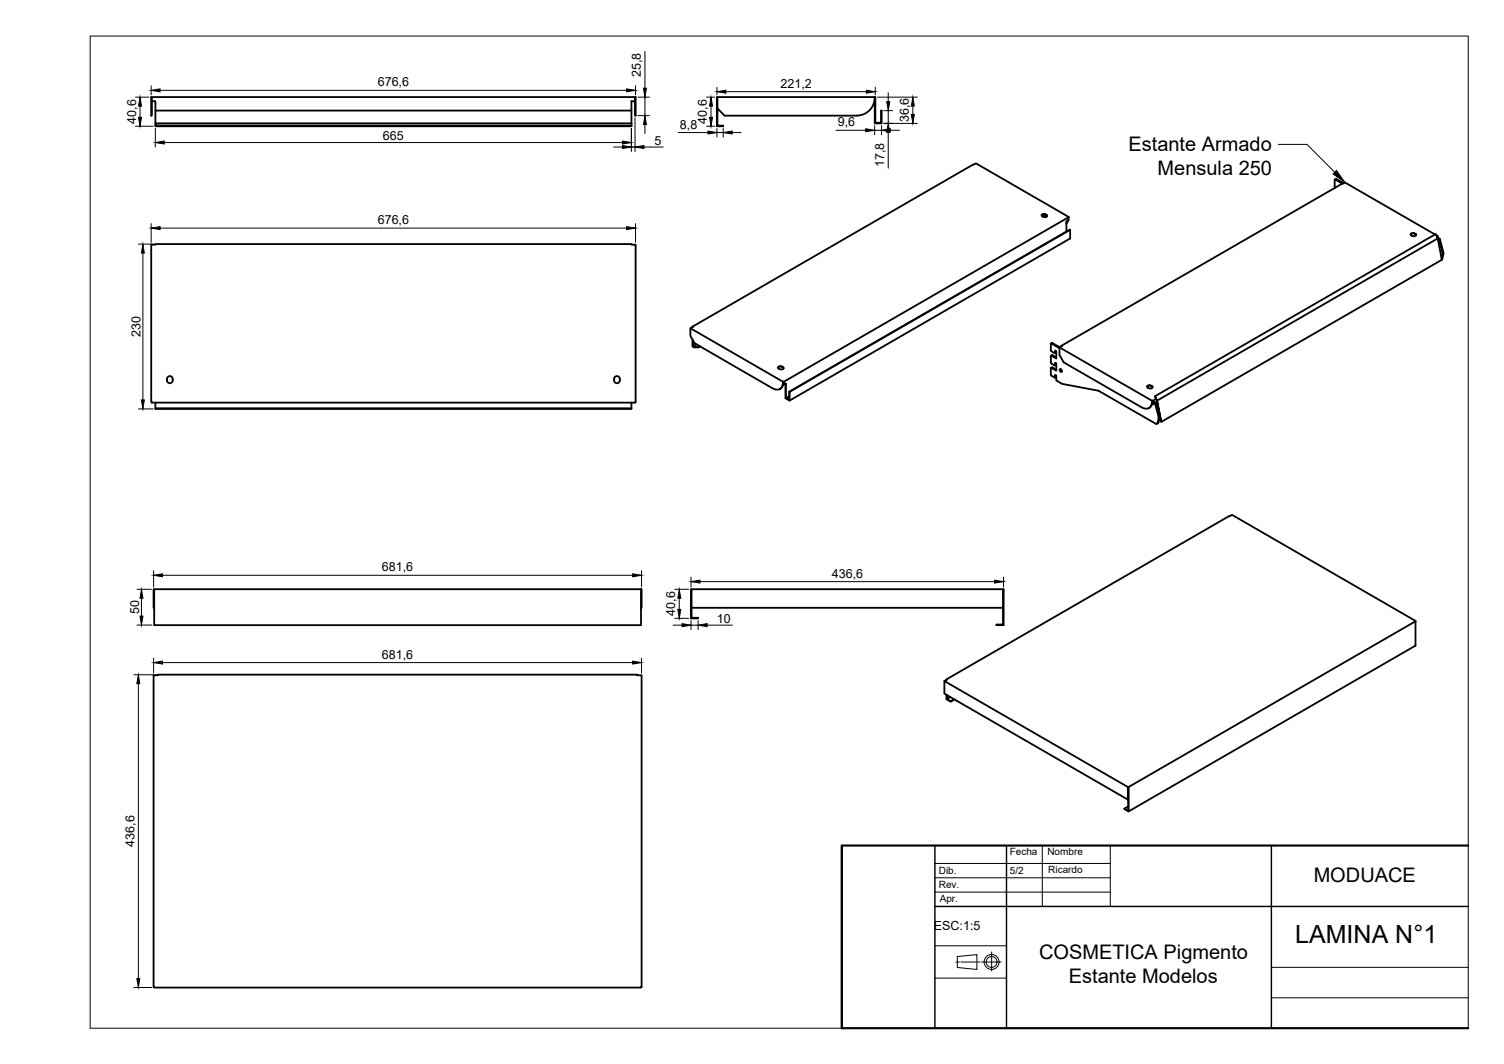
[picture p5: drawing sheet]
<svg xmlns="http://www.w3.org/2000/svg" width="420mm" height="297mm" viewBox="0 0 420 297" stroke-linecap="round" stroke-linejoin="round" font-family="sans-serif">
<defs><g id="words">
<text font-size="7" x="361.8" y="263.4">LAMINA N°1</text>
<g font-size="5.6">
<text x="315.3" y="42.3">Estante Armado</text>
<text x="323.4" y="49">Mensula 250</text>
<text x="367" y="246.3">MODUACE</text>
<text x="290.3" y="267.8">COSMETICA Pigmento</text>
<text x="298.6" y="274.4">Estante Modelos</text>
</g>
<g font-size="3.5">
<text x="179" y="21.6" transform="rotate(-90 179 21.6)">25,8</text>
<text x="105.5" y="24.1">676,6</text>
<text x="218.1" y="24.5">221,2</text>
<text x="38" y="34.5" transform="rotate(-90 38 34.5)">40,6</text>
<text x="189.9" y="35.9">8,8</text>
<text x="197.5" y="34.5" transform="rotate(-90 197.5 34.5)">40,6</text>
<text x="234" y="35.2">9,6</text>
<text x="253.9" y="34.2" transform="rotate(-90 253.9 34.2)">36,6</text>
<text x="107" y="39.1">665</text>
<text x="182.9" y="40.4">5</text>
<text x="247" y="46.7" transform="rotate(-90 247 46.7)">17,8</text>
<text x="105.5" y="62.6">676,6</text>
<text x="39.2" y="94" transform="rotate(-90 39.2 94)">230</text>
<text x="106.7" y="159.5">681,6</text>
<text x="232.4" y="161.3">436,6</text>
<text x="38.9" y="171.4" transform="rotate(-90 38.9 171.4)">50</text>
<text x="188.6" y="171.9" transform="rotate(-90 188.6 171.9)">40,6</text>
<text x="200.3" y="173.9">10</text>
<text x="106.7" y="183.9">681,6</text>
<text x="37.5" y="236.3" transform="rotate(-90 37.5 236.3)">436,6</text>
<text x="260.9" y="259.6">ESC:1:5</text>
</g>
<g font-size="2.8">
<text x="282.1" y="238.6">Fecha</text>
<text x="292.6" y="238.7">Nombre</text>
<text x="262.3" y="243.9">Dib.</text>
<text x="282.2" y="243.9">5/2</text>
<text x="292.9" y="243.6">Ricardo</text>
<text x="262.3" y="247.9">Rev.</text>
<text x="262.5" y="251.9">Apr.</text>
</g>
</g></defs>
<!-- layer: MD_Visible -->
<g fill="none" stroke="#000" stroke-width=".51">
<path d="M42.4 27.1h-.2v5.2h.2v-4M43.4 35.1v.1h1M175.4 35.1h-131v.1h131M176.4 34.4v.8h-1v-.1h1M176.4 34.4h-133v.7h1M176.4 30.9h-133v3.5M177.4 28.3v-1.2h.2v5.2h-.2v-4h-1v6.1M177.4 27.1h-135v1.2h1v2.6M200.4 30.3v4.8h1.6v.1h-1M200.4 27.1h44.1v7.2h1.6v-3.4h.2v3.5h-1.9v-7.1M244.4 27.3a5 5 0 0 1-5 5h-37l-2-2v-3.2h-.1v8.1h.7v-.1M244.4 27.1v.2"/>
<path d="M244.4 28.3h.1M291.2 60l1.1 .6M372.8 50.2l.2-.1 2.1 1.2M372.8 52l.3 .4M372.9 50.2v1.8M372.9 50.1l.4-.1 2 1.1M42.2 68.3h1.2v-.2h133v.2h1.2v43.9l-.2 .2h-135l-.2-.2zM291.4 60.5l-.4-.3a.8 .8 0 0 1 .8-.5 .8 .8 0 0 1 .7 .7l-.4 .2-.7-.1M292.3 60.1l.2 .2M292.4 60.1l-.7-.3-.7 .4M298.3 61.5l-.4 .8M298.4 61.5l-.5 .8"/>
<path d="M298.5 60.5v1l-.6 .3v2.9M299 64.2l-78.4 45.2v2.4M394.5 65.8l.7 .1 .4-.2a.81 .81 0 0 0-.7-.6 .81 .81 0 0 0-.8 .4l.4 .4M395.4 65.4l.2 .2M395.5 65.4l-.7-.2-.7 .3M400.9 65.5l-25.2-14.6-79.1 45.6M401.2 65.6l.4 .3-.2 .2M401.6 65.9v.6l.2-.1 .4 .3-.2 .2M401.6 66.6l-78.3 45.2M401.7 66.7l.3 .2 1 3.7-.3 1.5M402.2 66.7l1 3.8M403.2 70.5l-.4 1.9"/>
<path d="M192.9 91.6l26 15M193.5 91.2l79.1-45.6 25.9 14.9-79.6 46.1v.8l.6-.4v4.1M193.5 94.8v1.9l.4 .2M193.5 91.2l-.6 .4v2.2l1.2 2 21.7 12.6a1.83 1.83 0 0 0 2.1 .1 1.83 1.83 0 0 0 .9-1.9M193.5 91.2v.1M193.5 95v1.7M193.9 97h1.2M194.5 96.1l-1 .6 .4 .2h1.2M195.5 96.7l-.4 .3 .5-.3M293.6 99.3l.3-.2 1.2 .7M293.6 95.9l.4-.2 2 1.2M293.7 98.1l.9 .5"/>
<path d="M294.7 98.5l-.1 .1M294.7 98.5v-.6l.4 .2v2l-1.4-.8-.2 .1 .1 1.9 1 .7M295 98.5l-.3 .1M295 98v.4M296 97.2l-2.4-1.3v1.9l.1 .3M296 97l26.1 14.9M296.6 96.6l-.6 .4v2.1l1.2 2.1 21.7 12.5a1.8 1.8 0 0 0 2.1 .2 1.8 1.8 0 0 0 .8-1.9M43.4 112.4v1.6M46.7 106.2a.79 .79 0 0 0 .7 .8 .79 .79 0 0 0 .8-.8M46.7 106.2a.86 .86 0 0 1 .7-1.2 .86 .86 0 0 1 .8 1.2M171.6 106.2a.79 .79 0 0 0 .7 .8 .79 .79 0 0 0 .8-.8M171.6 105.8a.85 .85 0 0 1 1-.8 .85 .85 0 0 1 .6 1.2"/>
<path d="M171.6 105.8v.4M176.4 112.4v1.8h-133v-.2h133M218.5 102.4l-.7-.1-.5 .4M218.5 102.3l-.7-.1-.4 .3a.82 .82 0 0 0 .7 .6 .82 .82 0 0 0 .8-.4l-.2-.2M218.5 102.5l.4 .3M218.5 102.3l.2 .2M218.8 106.6l-.3 1.4-.6 .6M218.8 106.5l.1 .9M219.4 107.1v4.1l1.2 .6 78.4-45.2v-2.4l-78.4 45.2M220.5 109.4v2.3l-1-.6 1-.5M294 102.6l-.4 .1M294 102.6l1.1 .6"/>
<path d="M294.6 102l.1-.8 .4 .3v2l-1.5-.8v1.9l1 .8 .1-.7 .4 .2v1.3l1.6 1 10.1 1.9M295 101.9l-.3 .1M295 105.2l-.3 .2M295 101.4v.4M295 104.8v.4M296.1 103.1l.4 .1 .1 .6-.4-.1zM296.3 103l.4 .7M306.8 109.1l16 9.2h.5l.4-1.5M320.4 108a.96 .96 0 0 1 1.6 .1M321.6 107.6h-.7l-.4 .2 .4 .6M321.6 107.7l.2 .1M321.8 107.8l.2 .4-.2 .2h-.9"/>
<path d="M321.8 112.7l-.3 .7-.5 .5M321.8 112.7l.3 .2 .1-.6 .5 .3 1 3.8M321.9 111.9v.1M321.9 112l-.1 .7M321.9 111.9l.2 .8M322.1 111.9v.8h.1M322.2 112.3l.3-.1 .4 .3-.2 .1M322.7 110.6l78.4-45.3 .5 1.3 1.2 5.9-78.4 45.3M322.9 112.5l1 3.8M323 111.4l-.9 .5M323.6 114.7v.2M323.6 116.4l.1 .4"/>
<path d="M323.7 114.6v.1M323.7 114.7v.5M323.9 116.2v.4M324 116.5l-.8-4.7-.5-1.2 .6 1.2 1.1 6-.3-1.2-.5 1.5-.4 .2M324.1 116.3l-.1 .1M324.2 117.1l-.4 .2M43.1 164.5v10h136v-10M179.1 164.5h.1v5.2h-.1M179.1 164.5h-136.2v5.2h.2M193.2 164.5h87v5.2h-87zM193.2 164.5h-.2v8.1h2v-.1h-1.8v-2.8M280.2 164.5h.2v10h-2v-.1h1.8v-4.7"/>
<path d="M395.4 173.3l-51.2-29.6-79.8 46M42.9 188.5h1.2v-.2h134v.2h1.1v87l-.1 .2h-136l-.2-.2zM264.4 194v1.2l1.2 .6M264.4 189.8l-.6 .3M264.5 194v1.1l1-.5M264.5 195.1l1.1 .7 1-.6M266.7 195.3l-1.1 .6M315.1 219.7v3.5zM315.1 219.7l-51.3-29.6v3.5l51.3 29.6M315.2 219.7l80.2-46.4v6.9l-80.1 46.3-1.2-.6 1.1 .5v-3.2M315.3 219.7v6.8M315.2 225.1l-1.1 .6"/>
</g>
<!-- layer: MD_Visible fina -->
<g fill="none" stroke="#000" stroke-width=".36">
<path d="M292.1 59.8v.2M292.4 60v.1M373.3 50l-.3 .1M395.2 65.2v.1M395.5 65.3v.1M402.9 72.2l-.2 .1M403.2 70.5l-.2 .1M403.2 70.9l-.2 .1M294 99.2l-.3 .1M294 95.8l-.3 .1M295 98.4l-.3 .1M218.5 102.3v.2"/>
<path d="M218.7 102.5v.1M218.8 106.6v.1M294 102.6l-.3 .1M295 101.8l-.3 .1M295 105.2l-.3 .1M321.6 107.7v.1M321.8 107.8v.1M321.9 112.5h.1M321.9 112h.1M323.6 117.9l-.2 .2M323.9 116.3l-.2 .1M324 116.7l-.3 .1"/>
</g>
<!-- layer: MD_Visible -->
<circle cx="321.9" cy="112" r=".24" fill="#000" stroke="#000" stroke-width=".28"/>
<!-- layer: Rotulo -->
<path d="M235.2 236.1v50.9M410.2 236.1h-175v50.9M235.2 287h175" fill="none" stroke="#000" stroke-width=".59"/>
<g fill="none" stroke="#000" stroke-width=".28">
<path d="M291.2 236.1v17M310.2 236.1v17M261.2 241.1h49M261.2 245.1h49M261.2 249.1h49M261.2 264h20M261.2 273.1h20M267 268.6h1M267.4 267l5.5-.5v4.1l-5.5-.5zM268.4 268.6h4.2M272.9 268.6h.9M274.2 268.6h5.5"/>
<path d="M277 265.7v5.4M355.2 270.1h55M355.2 278.6h55M25.2 287h385"/>
<circle cx="277" cy="268.6" r="2.09"/>
<circle cx="277" cy="268.6" r="1.51"/>
</g>
<path d="M261.2 236.1v50.9M281.2 236.1v50.9M355.2 236.1v50.9M261.2 253.1h149" fill="none" stroke="#000" stroke-width=".4"/>
<!-- layer: logo -->
<path d="M236.1 255.2h24.5v12.2h-24.5z" fill="none" stroke="#fff" stroke-width=".28"/>
<!-- layer: 0 -->
<g fill="none" stroke="#000" stroke-width=".28">
<path d="M180.2 14.3v10.3M37.9 35.2h4.9M37.9 27.1h3.7M39.1 29.6v3.2M42.2 24v2.5M43.4 35.9v5.1M44.7 25.2h130.3M45.9 39.8h128M176.4 35.9v6.4M177.4 32.9v9.4M177.5 24v2.5M178.2 27.1h3.2"/>
<path d="M178.2 32.3h3.2M180.2 27.1v5.2M180.2 34.8v2.5M189.5 37h8.3M197.4 35.2h2.2M197.4 27.1h2.2M198.6 29.6v3.2M200.3 24.3v2.2M200.3 35.9v2.4M200.3 37h1.7M202 35.9v2.4M202.8 25.6h39.2"/>
<path d="M204.5 37h2.5M233.6 36.4h8.3M244.3 35.1v2.5M244.3 36.4h2M244.5 24.3v2.2M245.1 27.1h11.2M246.3 35.1v2.5M246.9 34.4h9.4M246.9 30.9h2.5M248.1 25.9v2.5M248.1 30.9v3.5M248.1 36.9v10.1"/>
<path d="M248.8 36.4h2.5M255 29.6v2.3M171.4 41h2.5M176.4 41h1M179.9 41h5.4M357.1 40.3h8l7.8 7.8M38.7 68.1h4.1M39.9 70.7v40.9M42.2 62.4v5.3M44.7 63.7h130.3M177.5 62.4v5.3M38.7 114.2h4.1"/>
<path d="M42.9 159.3v4.6M179.2 159.3v4.6M38.3 174.5h4.1M38.3 164.5h4M39.5 167v5M45.4 160.6h131.3M188 174.5h2.5M188.5 164.5h3.9M188.5 172.6h3.9M189.8 167v3.1M193 174.5h2M193 161.1v2.8"/>
<path d="M193 173.3v2.5M195 173.3v2.5M195.5 162.4h82.4M197.5 174.5h7.1M280.4 161.1v2.8M37.4 188.4h6M38.7 190.9v82.3M42.9 183.7v4.2M45.4 185h131.3M179.2 183.7v4.2M37.4 275.7h5M25.2 287v-276.9h385v276.9"/>
</g>
<g fill="#000" stroke="#000" stroke-width=".28">
<path d="M38.7 32.8h.8l-.4 2.4zM39.1 27.1l.4 2.5h-.8zM42.2 25.2l2.5-.4v.8zM43.4 39.8l2.5-.4v.8zM173.9 39.4l2.5 .4-2.5 .4zM175 24.8l2.5 .4-2.5 .4zM180.2 32.3l.4 2.5h-.9zM179.7 24.6h.9l-.4 2.5zM197.8 36.6l2.5 .4-2.5 .4zM198.2 32.8h.9l-.5 2.4zM198.6 27.1l.5 2.5h-.9zM200.3 25.6l2.5-.4v.8z"/>
<path d="M202 37l2.5-.4v.8zM241.9 35.9l2.4 .5-2.4 .4zM242 25.2l2.5 .4-2.5 .4zM247.7 28.4h.9l-.5 2.5zM248.1 34.4l.5 2.5h-.9zM246.3 36.4l2.5-.5v.9zM255 27.1l.4 2.5h-.8zM254.6 31.9h.8l-.4 2.5zM173.9 40.6l2.5 .4-2.5 .5zM177.4 41l2.5-.4v.9zM373.4 47.6l2.3 3.3-3.3-2.3zM39.9 68.1l.4 2.6h-.8z"/>
<path d="M42.2 63.7l2.5-.4v.8zM175 63.3l2.5 .4-2.5 .4zM39.5 111.6h.8l-.4 2.6zM39.1 172h.8l-.4 2.5zM39.5 164.5l.4 2.5h-.8zM42.9 160.6l2.5-.4v.8zM176.7 160.2l2.5 .4-2.5 .4zM189.4 170.1h.8l-.4 2.5zM189.8 164.5l.4 2.5h-.8zM190.5 174.1l2.5 .4-2.5 .4zM193 162.4l2.5-.4v.8zM195 174.5l2.5-.4v.8z"/>
<path d="M277.9 162l2.5 .4-2.5 .4zM38.7 188.4l.4 2.5h-.9zM42.9 185l2.5-.4v.8zM176.7 184.6l2.5 .4-2.5 .4zM38.2 273.2h.9l-.4 2.5z"/>
</g>
<use href="#words"/>
</svg>
